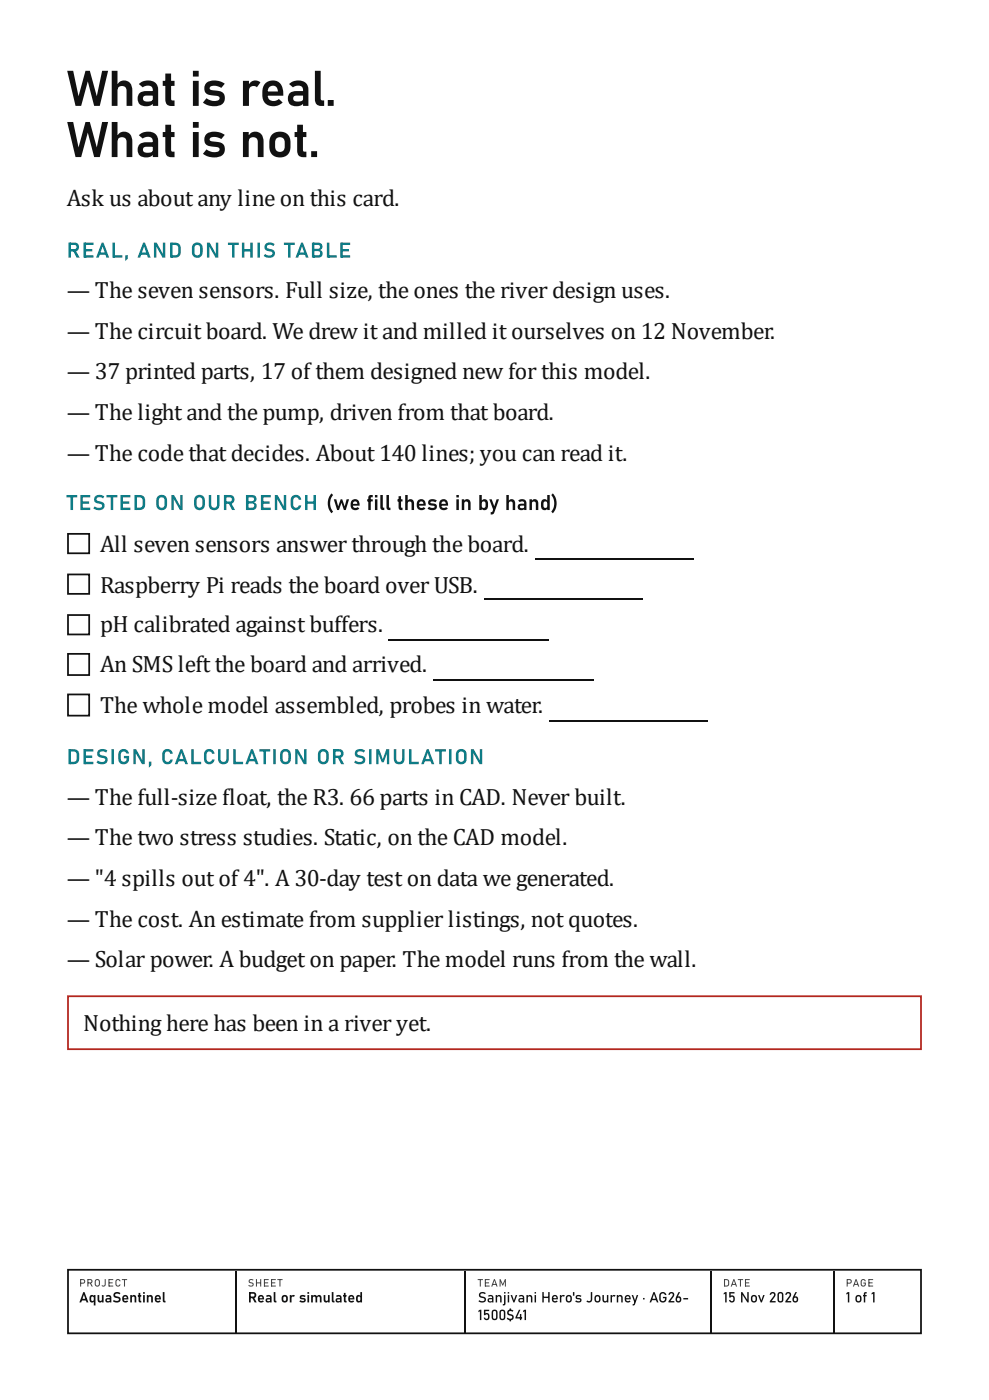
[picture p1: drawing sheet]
<svg xmlns="http://www.w3.org/2000/svg" width="148mm" height="210mm" viewBox="0 0 148 210" stroke-linecap="round" stroke-linejoin="round" font-family="sans-serif">
<defs><g id="words">
<g font-size="7.4" fill="#111">
<text x="10" y="15.9">What is real.</text>
<text x="10" y="23.5">What is not.</text>
</g>
<g font-size="3.5" fill="#111">
<text x="10" y="31">Ask us about any line on this card.</text>
<text x="10" y="44.7">— The seven sensors. Full size, the ones the river design uses.</text>
<text x="10" y="50.8">— The circuit board. We drew it and milled it ourselves on 12 November.</text>
<text x="10" y="56.9">— 37 printed parts, 17 ofthem designed new for this model.</text>
<text x="10" y="63">— The light and the pump, driven from that board.</text>
<text x="10" y="69.1">— The code that decides. About 140 lines; you can read it.</text>
<text x="15" y="82.8">All seven sensors answer through the board.</text>
<text x="15" y="88.9">Raspberry Pi reads the board over USB.</text>
<text x="15" y="94.7">pH calibrated against buffers.</text>
<text x="15" y="100.8">An SMS left the board and arrived.</text>
<text x="15" y="106.9">The whole model assembled, probes in water.</text>
<text x="10" y="120.7">— The full-size float, the R3. 66 parts in CAD. Never built.</text>
<text x="10" y="126.7">— The two stress studies. Static, on the CAD model.</text>
<text x="10" y="132.8">— &quot;4 spills out of4&quot;. A 30-day test on data we generated.</text>
<text x="10" y="138.9">— The cost. An estimate from supplier listings, not quotes.</text>
<text x="10" y="145">— Solar power. A budget on paper. The model runs from the wall.</text>
<text x="12.5" y="154.5">Nothing here has been in a river yet.</text>
</g>
<g font-size="3.2" fill="#0e7c86">
<text x="10" y="38.6">REAL, AND ON THIS TABLE</text>
<text x="10" y="76.5">TESTED ON OUR BENCH (we fill these in by hand)</text>
<text x="10" y="114.6">DESIGN, CALCULATION OR SIMULATION</text>
</g>
<g font-size="2.2" fill="#111">
<text x="11.9" y="195.3">AquaSentinel</text>
<text x="37.1" y="195.3">Real or simulated</text>
<text x="71.6" y="195.3">Sanjivani Hero's Journey · AG26-</text>
<text x="71.6" y="197.9">1500$41</text>
<text x="108.3" y="195.3">15 Nov 2026</text>
<text x="126.7" y="195.3">1 of 1</text>
</g>
<g font-size="1.6" fill="#444">
<text x="11.9" y="192.9">PROJECT</text>
<text x="37.1" y="192.9">SHEET</text>
<text x="71.6" y="192.9">TEAM</text>
<text x="108.3" y="192.9">DATE</text>
<text x="126.7" y="192.9">PAGE</text>
</g>
</g></defs>
<path d="M10.2 149.4h127.8v7.9h-127.8z" fill="none" stroke="#b3261e" stroke-width=".26"/>
<g fill="none" stroke="#111" stroke-width=".26">
<path d="M10.2 80h3.2v2.9h-3.2zM10.2 86.1h3.2v2.9h-3.2zM10.2 92.2h3.2v2.9h-3.2zM10.2 98h3.2v3.2h-3.2zM58.2 95.9h24.1M72.5 89.8h23.8M80.2 83.7h23.8M10.2 104.1h3.2v3.2h-3.2zM64.8 102h24.1M82.3 108.1h23.8M10.2 190.4h127.8v9.5h-127.8zM35.3 190.5v9.3"/>
<path d="M69.7 190.5v9.3M106.5 190.5v9.3M125 190.5v9.3"/>
</g>
<use href="#words"/>
</svg>
